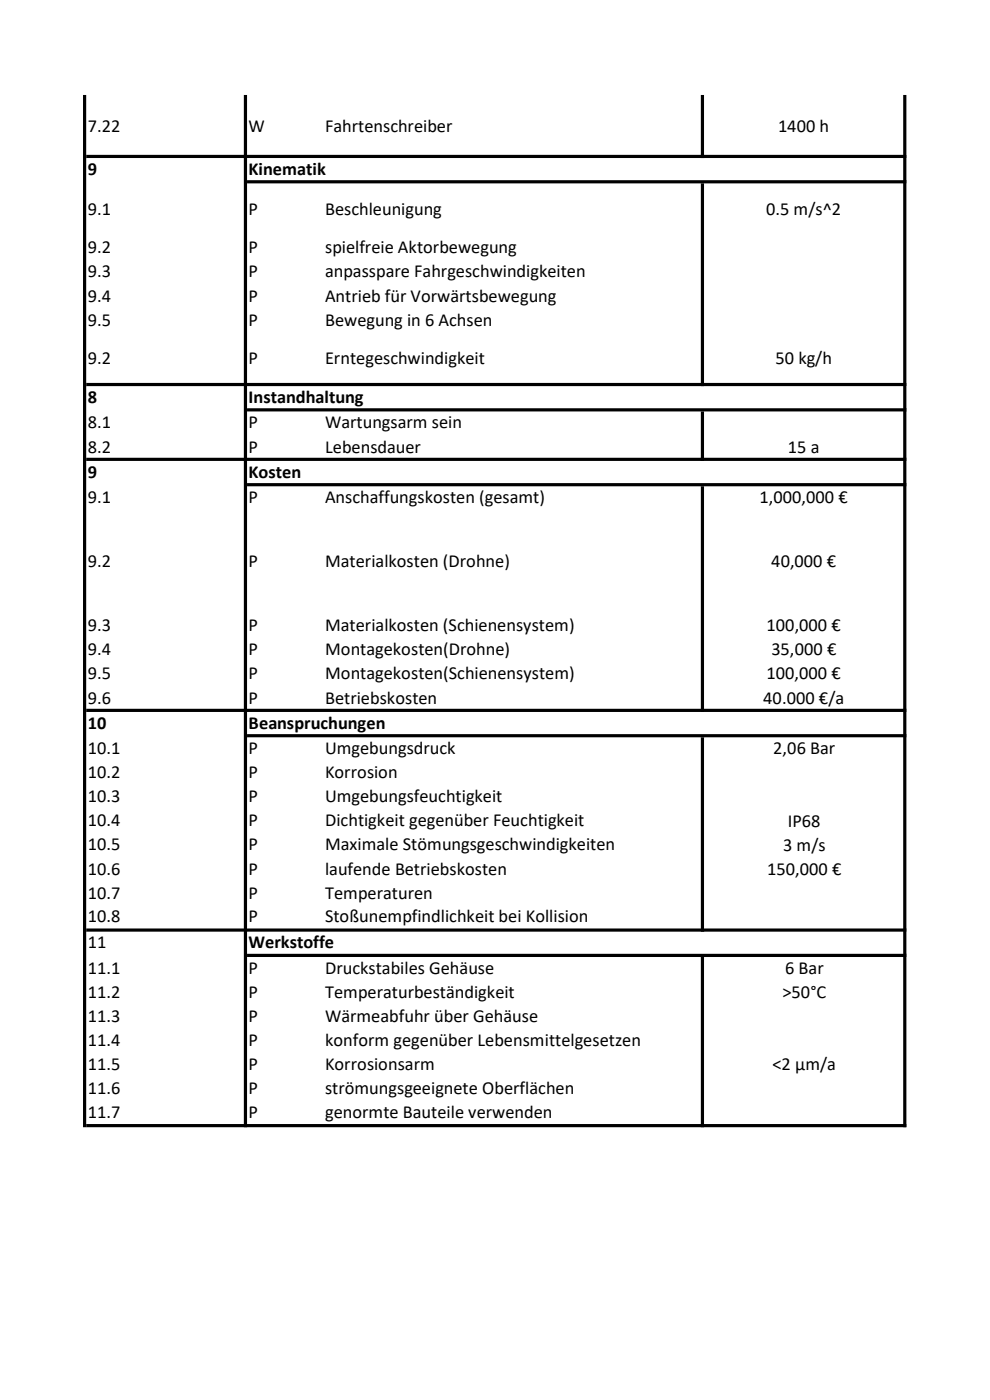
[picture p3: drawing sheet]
<svg xmlns="http://www.w3.org/2000/svg" width="210mm" height="297mm" viewBox="0 0 210 297" stroke-linecap="round" stroke-linejoin="round" font-family="sans-serif">
<defs><g id="words">
<g font-size="3.9">
<text x="18.6" y="28">7.22</text>
<text x="52.7" y="28">W</text>
<text x="69" y="28">Fahrtenschreiber</text>
<text x="165" y="28">1400 h</text>
<text x="18.6" y="37.2">9</text>
<text x="52.7" y="37">Kinematik</text>
<text x="18.6" y="45.5">9.1</text>
<text x="52.7" y="45.5">P</text>
<text x="69" y="45.5">Beschleunigung</text>
<text x="162.5" y="45.5">0.5 m/s^2</text>
<text x="18.6" y="53.7">9.2</text>
<text x="52.7" y="53.7">P</text>
<text x="68.9" y="53.7">spielfreie Aktorbewegung</text>
<text x="18.6" y="58.8">9.3</text>
<text x="52.7" y="58.8">P</text>
<text x="68.9" y="58.8">anpasspare Fahrgeschwindigkeiten</text>
<text x="18.6" y="64">9.4</text>
<text x="52.7" y="64">P</text>
<text x="68.9" y="64">Antrieb für Vorwärtsbewegung</text>
<text x="18.6" y="69.1">9.5</text>
<text x="52.7" y="69.1">P</text>
<text x="68.9" y="69.1">Bewegung in 6 Achsen</text>
<text x="18.6" y="77.3">9.2</text>
<text x="52.7" y="77.3">P</text>
<text x="68.9" y="77.3">Erntegeschwindigkeit</text>
<text x="164.5" y="77.3">50 kg/h</text>
<text x="18.6" y="85.6">8</text>
<text x="52.7" y="85.4">Instandhaltung</text>
<text x="18.6" y="90.8">8.1</text>
<text x="52.7" y="90.8">P</text>
<text x="68.9" y="90.8">Wartungsarm sein</text>
<text x="18.6" y="96.1">8.2</text>
<text x="18.6" y="101.5">9</text>
<text x="52.7" y="96.1">P</text>
<text x="52.7" y="101.3">Kosten</text>
<text x="68.9" y="96.1">Lebensdauer</text>
<text x="167.1" y="96.1">15 a</text>
<text x="18.6" y="106.7">9.1</text>
<text x="52.7" y="106.7">P</text>
<text x="68.9" y="106.7">Anschaffungskosten (gesamt)</text>
<text x="161.1" y="106.7">1,000,000 €</text>
<text x="18.6" y="120.3">9.2</text>
<text x="52.7" y="120.3">P</text>
<text x="68.9" y="120.3">Materialkosten (Drohne)</text>
<text x="163.6" y="120.3">40,000 €</text>
<text x="18.6" y="133.9">9.3</text>
<text x="52.7" y="133.9">P</text>
<text x="68.9" y="133.9">Materialkosten (Schienensystem)</text>
<text x="162.6" y="133.9">100,000 €</text>
<text x="18.6" y="139">9.4</text>
<text x="52.7" y="139">P</text>
<text x="68.9" y="139">Montagekosten(Drohne)</text>
<text x="163.6" y="139">35,000 €</text>
<text x="18.6" y="144.1">9.5</text>
<text x="18.6" y="149.4">9.6</text>
<text x="52.7" y="144.1">P</text>
<text x="52.7" y="149.4">P</text>
<text x="68.9" y="144.1">Montagekosten(Schienensystem)</text>
<text x="68.9" y="149.4">Betriebskosten</text>
<text x="161.9" y="149.4">40.000 €/a</text>
<text x="162.6" y="144.1">100,000 €</text>
<text x="18.6" y="154.7">10</text>
<text x="52.7" y="154.6">Beanspruchungen</text>
<text x="18.6" y="159.9">10.1</text>
<text x="52.7" y="159.9">P</text>
<text x="69" y="159.9">Umgebungsdruck</text>
<text x="164" y="160">2,06 Bar</text>
<text x="18.6" y="165.1">10.2</text>
<text x="52.7" y="165.1">P</text>
<text x="69" y="165.1">Korrosion</text>
<text x="18.6" y="170.2">10.3</text>
<text x="52.7" y="170.2">P</text>
<text x="69" y="170.2">Umgebungsfeuchtigkeit</text>
<text x="18.6" y="175.3">10.4</text>
<text x="52.7" y="175.3">P</text>
<text x="69" y="175.3">Dichtigkeit gegenüber Feuchtigkeit</text>
<text x="167.1" y="175.3">IP68</text>
<text x="18.6" y="180.4">10.5</text>
<text x="18.6" y="185.5">10.6</text>
<text x="52.7" y="180.4">P</text>
<text x="52.7" y="185.5">P</text>
<text x="69" y="180.4">Maximale Stömungsgeschwindigkeiten</text>
<text x="69" y="185.5">laufende Betriebskosten</text>
<text x="162.7" y="185.6">150,000 €</text>
<text x="166.1" y="180.5">3 m/s</text>
<text x="18.6" y="190.7">10.7</text>
<text x="52.7" y="190.7">P</text>
<text x="69" y="190.7">Temperaturen</text>
<text x="18.6" y="195.7">10.8</text>
<text x="52.7" y="195.7">P</text>
<text x="69" y="195.7">Stoßunempfindlichkeit bei Kollision</text>
<text x="18.6" y="201.1">11</text>
<text x="52.7" y="201.1">Werkstoffe</text>
<text x="18.6" y="206.5">11.1</text>
<text x="52.7" y="206.5">P</text>
<text x="69" y="206.5">Druckstabiles Gehäuse</text>
<text x="166.5" y="206.6">6 Bar</text>
<text x="18.6" y="211.7">11.2</text>
<text x="52.7" y="211.7">P</text>
<text x="69" y="211.7">Temperaturbeständigkeit</text>
<text x="166" y="211.7">&gt;50°C</text>
<text x="18.6" y="216.8">11.3</text>
<text x="18.6" y="221.9">11.4</text>
<text x="52.7" y="216.8">P</text>
<text x="52.7" y="221.9">P</text>
<text x="69" y="216.8">Wärmeabfuhr über Gehäuse</text>
<text x="69" y="221.9">konform gegenüber Lebensmittelgesetzen</text>
<text x="18.6" y="227">11.5</text>
<text x="52.7" y="227">P</text>
<text x="69" y="227">Korrosionsarm</text>
<text x="163.9" y="227.1">&lt;2 μm/a</text>
<text x="18.6" y="232.2">11.6</text>
<text x="52.7" y="232.2">P</text>
<text x="69" y="232.2">strömungsgeeignete Oberflächen</text>
<text x="18.6" y="237.2">11.7</text>
<text x="52.7" y="237.2">P</text>
<text x="69" y="237.2">genormte Bauteile verwenden</text>
</g>
</g></defs>
<g fill="#000">
<path d="M18.3 32.9h174v.6h-174zM52.4 38.2h139.9v.7h-139.9zM18.3 81.2h174v.7h-174zM52.4 86.6h139.9v.7h-139.9zM18.3 97.1h174v.7h-174zM52.4 102.5h139.9v.7h-139.9zM18.3 150.4h174v.6h-174zM52.4 155.7h139.9v.7h-139.9zM18.3 197h174v.7h-174zM52.4 202.4h139.9v.6h-139.9zM18.3 238.5h174v.6h-174z" fill-rule="evenodd"/>
<path d="M148.7 20.2h.7v13.3h-.7zM148.7 38.9h.7v43h-.7zM148.7 87.3h.7v10.5h-.7zM148.7 103.2h.7v47.8h-.7zM148.7 156.4h.7v41.3h-.7zM17.6 20.2h.7v218.9h-.7zM51.7 20.2h.7v218.9h-.7zM148.7 203h.7v36.1h-.7zM191.6 20.2h.7v218.9h-.7z" fill-rule="evenodd"/>
</g>
<use href="#words"/>
</svg>
